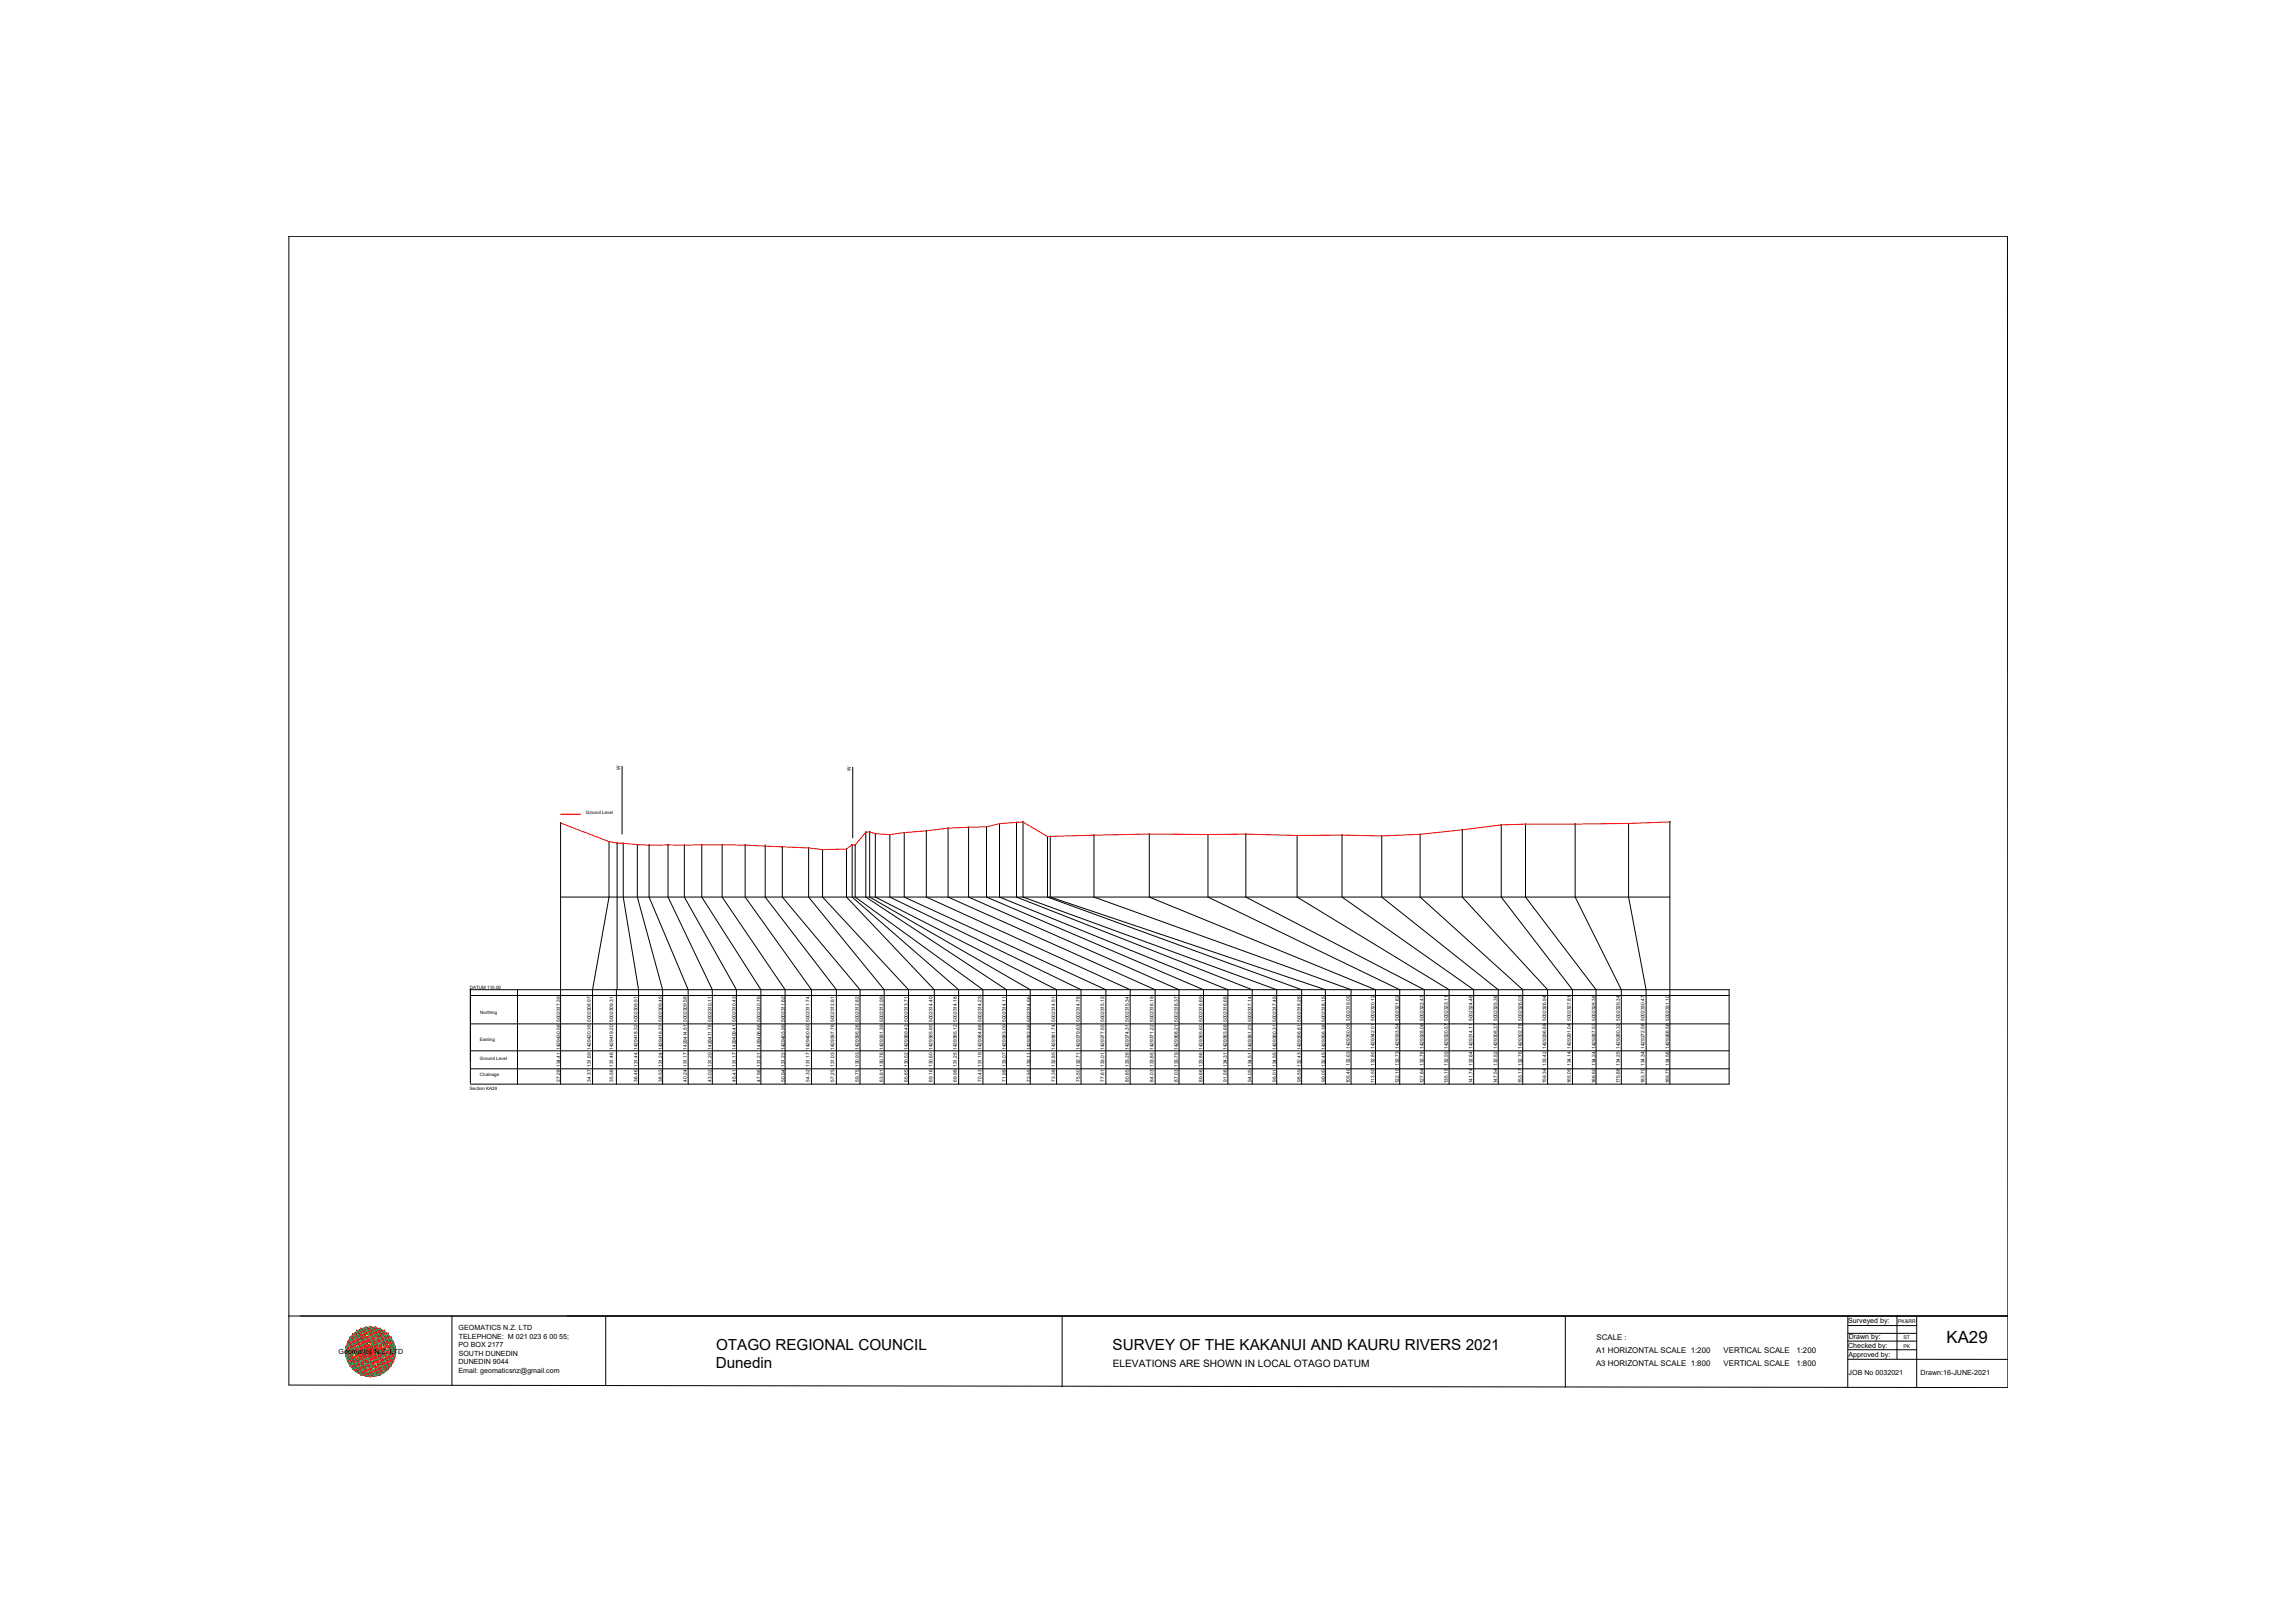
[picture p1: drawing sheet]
<svg xmlns="http://www.w3.org/2000/svg" width="420mm" height="297mm" viewBox="0 0 420 297" stroke-linecap="round" stroke-linejoin="round" font-family="sans-serif">
<defs><g id="words">
<text font-size="3.1" x="356.4" y="245.7">KA29</text>
<g font-size="2.8">
<text x="131" y="250.3">Dunedin</text>
<text x="131.1" y="247">OTAGO REGIONAL COUNCIL</text>
<text x="203.7" y="247">SURVEY OF THE KAKANUI AND KAURU RIVERS 2021</text>
</g>
<text font-size="1.9" x="203.7" y="250.1">ELEVATIONS ARE SHOWN IN LOCAL OTAGO DATUM</text>
<g font-size="1.4">
<text x="292.3" y="245.2">SCALE :</text>
<text x="292.2" y="247.6">A1 HORIZONTAL SCALE 1:200</text>
<text x="292.2" y="250">A3 HORIZONTAL SCALE 1:800</text>
<text x="315.5" y="247.6">VERTICAL SCALE</text>
<text x="315.5" y="250">VERTICAL SCALE</text>
<text x="328.9" y="247.6">1:200</text>
<text x="328.9" y="250">1:800</text>
</g>
<g font-size="1.3">
<text x="84" y="243.4">GEOMATICS N.Z. LTD</text>
<text x="84" y="245">TELEPHONE: M 021 023 6 00 55;</text>
<text x="338.3" y="242.1">Surveyed by:</text>
<text x="338.5" y="245.1">Drawn by:</text>
<text x="62" y="247.8">Geomatics N.Z. LTD</text>
<text x="83.9" y="246.6">PO BOX 2177</text>
<text x="83.9" y="249.7">DUNEDIN 9044</text>
<text x="83.9" y="251.3">Email: geomaticsnz@gmail.com</text>
<text x="84" y="248.1">SOUTH DUNEDIN</text>
<text x="338.3" y="246.6">Checked by:</text>
<text x="338.4" y="248.3">Approved by:</text>
<text x="338.4" y="251.7">JOB No 0032021</text>
<text x="351.6" y="251.7">Drawn:16-JUNE-2021</text>
</g>
<g font-size=".9">
<text x="113.5" y="140.9" transform="rotate(-90 113.5 140.9)">W</text>
<text x="155.8" y="141.1" transform="rotate(-90 155.8 141.1)">W</text>
<text x="102.6" y="198" transform="rotate(-90 102.6 198)">27.28 134.41 1429430.56 5002317.39</text>
<text x="108.2" y="198" transform="rotate(-90 108.2 198)">34.37 131.69 1429420.35 5002308.97</text>
<text x="112.2" y="198" transform="rotate(-90 112.2 198)">35.56 131.46 1429419.20 5002309.31</text>
<text x="116.7" y="198" transform="rotate(-90 116.7 198)">36.46 131.44 1429418.32 5002309.51</text>
<text x="121.2" y="198" transform="rotate(-90 121.2 198)">38.52 131.24 1429416.23 5002309.45</text>
<text x="125.7" y="197.9" transform="rotate(-90 125.7 197.9)">40.24 131.17 1429414.51 5002309.58</text>
<text x="130.2" y="197.9" transform="rotate(-90 130.2 197.9)">43.02 131.20 1429411.78 5002310.11</text>
<text x="134.7" y="197.9" transform="rotate(-90 134.7 197.9)">45.41 131.17 1429409.41 5002310.43</text>
<text x="139.2" y="197.9" transform="rotate(-90 139.2 197.9)">47.96 131.21 1429406.88 5002310.76</text>
<text x="143.7" y="198" transform="rotate(-90 143.7 198)">50.94 131.22 1429403.99 5002311.62</text>
<text x="148.2" y="198" transform="rotate(-90 148.2 198)">54.32 131.17 1429400.60 5002311.74</text>
<text x="152.7" y="198" transform="rotate(-90 152.7 198)">57.25 131.03 1429397.76 5002312.61</text>
<text x="157.2" y="198" transform="rotate(-90 157.2 198)">59.75 130.93 1429395.26 5002312.82</text>
<text x="161.7" y="198" transform="rotate(-90 161.7 198)">63.61 130.76 1429391.39 5002312.99</text>
<text x="166.2" y="198" transform="rotate(-90 166.2 198)">65.65 130.52 1429389.43 5002313.71</text>
<text x="170.7" y="198" transform="rotate(-90 170.7 198)">69.16 130.60 1429385.99 5002314.40</text>
<text x="175.2" y="198" transform="rotate(-90 175.2 198)">69.98 131.25 1429385.12 5002314.18</text>
<text x="179.7" y="198" transform="rotate(-90 179.7 198)">70.43 131.19 1429384.68 5002314.23</text>
<text x="184.2" y="198" transform="rotate(-90 184.2 198)">71.98 133.07 1429383.09 5002314.11</text>
<text x="188.7" y="198" transform="rotate(-90 188.7 198)">72.55 133.11 1429382.58 5002314.56</text>
<text x="193.2" y="198" transform="rotate(-90 193.2 198)">73.38 132.85 1429381.74 5002314.51</text>
<text x="197.7" y="198" transform="rotate(-90 197.7 198)">75.50 132.71 1429379.63 5002314.78</text>
<text x="202.2" y="198" transform="rotate(-90 202.2 198)">77.61 133.01 1429377.55 5002315.12</text>
<text x="206.7" y="198" transform="rotate(-90 206.7 198)">80.85 133.26 1429374.31 5002315.34</text>
<text x="211.1" y="198" transform="rotate(-90 211.1 198)">84.03 133.65 1429371.22 5002316.19</text>
<text x="215.6" y="198" transform="rotate(-90 215.6 198)">87.03 133.79 1429368.21 5002316.37</text>
<text x="220.1" y="198" transform="rotate(-90 220.1 198)">89.66 133.86 1429365.60 5002316.69</text>
<text x="224.6" y="198" transform="rotate(-90 224.6 198)">91.56 134.31 1429363.68 5002316.68</text>
<text x="229.1" y="198" transform="rotate(-90 229.1 198)">94.05 134.51 1429361.23 5002317.14</text>
<text x="233.6" y="198" transform="rotate(-90 233.6 198)">95.01 134.55 1429360.31 5002317.45</text>
<text x="238.1" y="198" transform="rotate(-90 238.1 198)">98.59 132.43 1429356.81 5002318.28</text>
<text x="242.6" y="198" transform="rotate(-90 242.6 198)">99.00 132.45 1429356.38 5002318.15</text>
<text x="247.1" y="198.3" transform="rotate(-90 247.1 198.3)">105.40 132.63 1429350.05 5002319.09</text>
<text x="251.6" y="198.3" transform="rotate(-90 251.6 198.3)">113.50 132.80 1429342.01 5002320.12</text>
<text x="256.1" y="198.3" transform="rotate(-90 256.1 198.3)">122.10 132.73 1429333.54 5002321.62</text>
<text x="260.6" y="198.3" transform="rotate(-90 260.6 198.3)">127.64 132.78 1429328.06 5002322.47</text>
<text x="265.1" y="198.3" transform="rotate(-90 265.1 198.3)">135.15 132.59 1429320.57 5002323.11</text>
<text x="269.6" y="198.3" transform="rotate(-90 269.6 198.3)">141.74 132.64 1429314.11 5002324.46</text>
<text x="274.1" y="198.3" transform="rotate(-90 274.1 198.3)">147.54 132.52 1429308.37 5002325.36</text>
<text x="278.6" y="198.3" transform="rotate(-90 278.6 198.3)">153.17 132.76 1429302.78 5002326.03</text>
<text x="283.1" y="198.3" transform="rotate(-90 283.1 198.3)">159.34 133.42 1429296.68 5002326.94</text>
<text x="287.6" y="198.3" transform="rotate(-90 287.6 198.3)">165.05 134.14 1429291.04 5002327.81</text>
<text x="292.1" y="198.3" transform="rotate(-90 292.1 198.3)">168.60 134.24 1429287.53 5002328.38</text>
<text x="296.6" y="198.3" transform="rotate(-90 296.6 198.3)">175.88 134.25 1429280.32 5002329.34</text>
<text x="301.1" y="198.3" transform="rotate(-90 301.1 198.3)">183.70 134.34 1429272.58 5002330.47</text>
<text x="305.6" y="198.3" transform="rotate(-90 305.6 198.3)">189.75 134.56 1429266.56 5002331.10</text>
<text x="347.5" y="242.2">PK&amp;RR</text>
<text x="348.5" y="245">ST</text>
<text x="348.5" y="246.8">PK</text>
</g>
<g font-size=".8">
<text x="107.3" y="149">Ground Level</text>
<text x="86" y="181">DATUM 110.00</text>
<text x="87.9" y="185.7">Northing</text>
<text x="87.8" y="190.5">Easting</text>
<text x="87.9" y="194">Ground Level</text>
<text x="87.9" y="196.9">Chainage</text>
<text x="86" y="199.6">Section KA29</text>
</g>
</g></defs>
<!-- layer: 0 -->
<g fill="none" stroke="#000" stroke-width=".18">
<path d="M52.9 43.3h314.6l.1 210.7-314.7-.5zM102.6 150.6v47.8M111.5 154h.1M111.5 154v10.2l-3 16.9v17.3M113 154.3h.1M113 154.3v26.8M113.9 140.3v12.4M114.1 154.3v9.9l2.8 16.9v17.3M114.1 154.3v.1M116.7 154.6h.1M116.7 154.6v9.6l4.6 16.9v17.3M118.9 154.7h-.1"/>
<path d="M118.9 154.7l-.1 9.5 7.2 16.9v17.3M122.3 154.6v.1M122.3 154.6v9.6l8.1 16.9v17.3M125.3 154.7h.1M125.3 154.7v9.5l9.5 16.9v17.3M128.5 154.6v9.6l10.8 16.9v17.3M128.5 154.6h.1M132.2 154.6h.1M132.2 154.6v9.6l11.5 16.9v17.3M136.4 154.7h.1M136.4 154.7v9.5l12.2 16.9v17.3M140.1 154.6v9.6l13 16.9v17.3"/>
<path d="M140.1 154.8v.1M143.2 155v9.2l14.2 16.9v17.3M148 155.2h.1M148 155.2v9l13.9 16.9v17.3M148.1 155.2h-.1M150.6 155.5h.1M150.6 155.5v8.7l15.7 16.9v17.3M155 155.4v8.8l16 16.9v17.3M155 155.4h.1M156 154.6h.1M156 154.6v9.6l19.5 16.9v17.3M156.1 140.4v13"/>
<path d="M156.6 154.7v9.5l23.3 16.9v17.3M156.6 154.6l-.1 .1M158.5 152.3h.1M158.5 152.3v11.9l25.8 16.9v17.3M159.2 152.2v12l29.4 16.9v17.3M159.2 152.2v.1M160.2 152.6h.1M160.3 152.6v11.6l33.1 16.9v17.3M162.9 152.7v.1M162.9 152.8v11.4l35 16.9v17.3M165.5 152.4v11.8l37 16.9v17.3M165.6 152.4h-.1"/>
<path d="M169.6 152.1h.1M169.6 152.1v12.1l37.3 16.9v17.3M173.6 151.6v12.6l37.9 16.9v17.3M173.6 151.6h-.1M177.3 151.4v12.8l38.5 16.9v17.3M180.6 151.3v12.9l39.7 16.9v17.3M180.6 151.3h.1M183 150.7v13.5l41.8 16.9v17.3M183 150.7v.1M186.1 150.5v13.7l43.1 16.9v17.3M186.1 150.5h.1M187.3 150.5v13.7l46.4 16.9v17.3"/>
<path d="M187.3 150.4v.1M191.8 153.1v11.1l46.5 16.9v17.3M191.8 153.1h-.1M192.3 153.1v11.1l50.3 16.9v17.3M200.3 152.8v.1M200.3 152.9v11.3l47 16.9v17.3M210.4 152.6v11.6l41.4 16.9v17.3M210.4 152.6v.1M221.1 152.7v11.5l35.2 16.9v17.3M221.2 152.7h-.1M228.1 152.7h.1M228.1 152.7v11.5l32.7 16.9v17.3"/>
<path d="M237.4 152.9h.1M237.5 152.9v11.3l27.8 16.9v17.3M245.7 152.8v.1M245.7 152.8v11.4l24.1 16.9v17.3M252.9 153h.1M253 153v11.2l21.3 16.9v17.3M253 153h-.1M260 152.7h.1M260 152.7v11.5l18.8 16.9v17.3M267.7 151.9v12.3l15.6 16.9v17.3M267.7 151.8v.1M274.8 151v13.2l13.1 16.9v17.3"/>
<path d="M274.8 151h.1M279.3 150.8v13.4l12.9 16.9v17.3M288.4 150.8h.1M288.4 150.8v13.4l8.4 16.9v17.3M298.2 150.7v13.5l3.2 16.9v17.3M305.7 150.4v48M102.6 164.2h203.1M86.1 181.1v.1M86.1 181.1v17.2M86.1 181.1h230.5v17.3h-230.5M86.1 195.6h230.5M86.1 192.3h230.5"/>
<path d="M86.1 187.4h230.5M86.1 182.2h230.5M94.7 181.1v17.3M112.9 181.1v17.3M52.9 240.9h314.7M82.7 240.8v12.7M110.9 240.8v12.8M194.4 240.9v12.9M286.6 240.9v12.9M338.3 245.4h12.6M338.3 247h12.6M338.3 248.8h29.3"/>
<path d="M338.3 242.6h12.6M338.3 244h12.6M338.3 240.9v13M347.3 240.9v7.8M350.9 240.9v13"/>
<circle cx="102.6" cy="150.6" r=".02"/>
<circle cx="111.5" cy="154" r=".02"/>
<circle cx="113" cy="154.3" r=".02"/>
<circle cx="114.1" cy="154.3" r=".02"/>
<circle cx="116.7" cy="154.6" r=".02"/>
<circle cx="118.8" cy="154.7" r=".02"/>
<circle cx="122.3" cy="154.6" r=".02"/>
<circle cx="125.3" cy="154.7" r=".02"/>
<circle cx="128.5" cy="154.6" r=".02"/>
<circle cx="132.2" cy="154.6" r=".02"/>
<circle cx="136.4" cy="154.7" r=".02"/>
<circle cx="140.1" cy="154.9" r=".02"/>
<circle cx="143.2" cy="155" r=".02"/>
<circle cx="148" cy="155.2" r=".02"/>
<circle cx="150.6" cy="155.5" r=".02"/>
<circle cx="155" cy="155.4" r=".02"/>
<circle cx="156" cy="154.6" r=".02"/>
<circle cx="156.6" cy="154.6" r=".02"/>
<circle cx="158.5" cy="152.3" r=".02"/>
<circle cx="159.2" cy="152.2" r=".02"/>
<circle cx="160.2" cy="152.6" r=".02"/>
<circle cx="162.9" cy="152.7" r=".02"/>
<circle cx="165.5" cy="152.4" r=".02"/>
<circle cx="169.6" cy="152.1" r=".02"/>
<circle cx="173.6" cy="151.6" r=".02"/>
<circle cx="177.3" cy="151.4" r=".02"/>
<circle cx="180.6" cy="151.3" r=".02"/>
<circle cx="183" cy="150.7" r=".02"/>
<circle cx="186.1" cy="150.5" r=".02"/>
<circle cx="187.3" cy="150.4" r=".02"/>
<circle cx="191.8" cy="153.1" r=".02"/>
<circle cx="192.3" cy="153.1" r=".02"/>
<circle cx="200.3" cy="152.8" r=".02"/>
<circle cx="210.4" cy="152.6" r=".02"/>
<circle cx="221.1" cy="152.7" r=".02"/>
<circle cx="228.1" cy="152.7" r=".02"/>
<circle cx="237.5" cy="152.9" r=".02"/>
<circle cx="245.7" cy="152.8" r=".02"/>
<circle cx="253" cy="153" r=".02"/>
<circle cx="260" cy="152.7" r=".02"/>
<circle cx="267.7" cy="151.9" r=".02"/>
<circle cx="274.8" cy="151" r=".02"/>
<circle cx="279.3" cy="150.8" r=".02"/>
<circle cx="288.4" cy="150.8" r=".02"/>
<circle cx="298.1" cy="150.7" r=".02"/>
<circle cx="305.7" cy="150.4" r=".02"/>
<circle cx="86.1" cy="181.1" r=".02"/>
</g>
<!-- layer: geo -->
<g fill="none" stroke="#545454" stroke-width=".18">
<path d="M63.3 247.4h9.1M63.4 246.5h8.9v1.8h-8.9zM63.6 245.7h8.5v3.5h-8.5zM63.6 245.7h.1M64 244.9h7.6v5h-7.6zM64.6 244.2h6.5v6.4h-6.5zM65.3 243.6h.1M65.3 243.6h5.1v7.6h-5.1zM66.1 243.2h3.5v8.4h-3.5zM66.9 242.9h1.8v9h-1.7zM67.8 242.8v9.2M71.6 244.9h.1"/>
<path d="M72.3 246.5h.1"/>
</g>
<g fill="none" stroke="#ff0" stroke-width=".18">
<path d="M63.3 247.4l4.5-4.6 4.6 4.6-4.6 4.5-4.4-4.5M63.4 246.5l3.6-3.6 5.3 5.4-3.6 3.6zM64.6 250.6h.1M64.6 244.2l6.5 6.4M65.3 251.2l-1.3-1.3 6.4-6.3 1.2 1.3-6.3 6.3M65.3 243.6l6.3 6.3-1.2 1.3-6.4-6.3zM66.1 243.2l6 6-2.5 2.4-6-5.9zM68.7 251.9h.1M68.7 242.9l3.6 3.6-5.3 5.4-3.6-3.6zM69.6 243.2l2.5 2.5-6 5.9-2.5-2.4zM71.1 244.1h.1M71.1 244.2l-6.5 6.4"/>
<path d="M71.1 250.6h.1"/>
</g>
<g fill="none" stroke="#00b85c" stroke-width=".18">
<path d="M63.3 247.4l1.3 3.2 7.8-3.2-1.3-3.2-7.8 3.2M63.4 246.5l7-2.9 1.9 4.7-7 2.9zM63.4 248.3l8.2-3.4 .7 1.6-8.2 3.4zM63.6 245.7l8.5 3.5M63.6 245.7l2.5 5.9M64 244.9l4.7-2 2.9 7-4.6 2zM64.6 244.2l3.2-1.4 3.3 7.8-3.3 1.4zM65.3 243.6l1.7-.7 3.4 8.3-1.7 .7zM66.1 243.2l3.5 8.4M69.6 243.2l-3.5 8.4M69.6 243.2l2.5 6M69.6 243.2l-6 2.5"/>
<path d="M72.1 245.7l-8.5 3.5M72.1 249.2l-6 2.4"/>
</g>
<g fill="none" stroke="#f00" stroke-width=".18">
<path d="M63.3 247.4l2.8 4.2M63.3 247.4l6.3 4.2M63.3 247.4l8.8 1.8M63.3 247.4h.1M63.4 248.3h.1M63.4 246.5h.1M63.4 246.5l8.9 1.8M63.4 246.5l.6 3.4M63.4 246.5l3.6 5.4M63.4 248.3l1.9 2.9M63.4 246.5l7 4.7M63.4 248.3l5.3 3.6"/>
<path d="M63.4 248.3l8.2 1.6M63.6 245.7l1 4.9M63.6 245.7l4.2 6.3M63.6 249.2l1 1.4M63.6 249.2l4.2 2.8M63.6 245.7l7.5 4.9M63.6 245.7l8.8 1.7M63.6 249.2l7.5 1.4M63.6 245.7l-.3 1.7M63.6 245.7h.1M63.7 249.2h.1M64 249.9h.1"/>
<path d="M64 244.9h.1M64 244.9l7.6 5M64 244.9l1.3 6.3M64 244.9l4.7 7M64 249.9l3 2M64 249.9l6.4 1.3M64 244.9l-.6 3.4M64.1 244.9l8.2 1.6M64.6 244.2h.1M64.6 244.2l1.5 7.4M64.6 244.2l5 7.4M64.6 244.2l7.5 5"/>
<path d="M64.6 250.6l1.5 1M64.6 244.2l-1 1.4M64.6 244.2l7.5 1.5M64.6 250.6l5 1M64.6 244.2l-1 5M64.7 250.6h.1M65.3 243.6h.1M65.3 251.2h.1M65.3 243.6l5.1 7.6M65.3 243.6l1.7 8.3M65.3 243.6l-1.9 2.9M65.3 251.2l3.4 .7"/>
<path d="M65.3 243.6l-1.3 6.3M65.3 243.6l7 4.7M65.3 243.6l6.3 1.3M66.1 243.2h.1M66.1 243.2l1.7 8.8M66.1 243.2l5 7.4M66.1 243.2l-1.5 1M66.1 243.2l6.3 4.2M66.1 243.2l-2.8 4.2M66.1 243.2l5 1M66.1 251.6l1.7 .4M66.1 243.2l-1.5 7.4"/>
<path d="M66.1 251.6h.1M67 242.9h.1M67 251.9h.1M67 242.9l1.7 9M67 242.9l4.6 7M67 242.9l-3 2M67 242.9l5.3 3.6M67 242.9l-3.6 5.4M67 242.9l3.4 .7M67 242.9l-1.7 8.3M67.8 242.9h.1M67.8 242.8l1.8 8.8"/>
<path d="M67.8 242.8l-1.7 .4M67.8 242.8l4.3 6.4M67.8 242.8l-4.2 2.9M67.8 242.8l4.3 2.9M67.8 242.8l-4.2 6.4M67.8 242.8l1.8 .4M67.8 242.8l-1.7 8.8M67.9 251.9h.1M68.7 251.9h.1M68.7 242.9h.1M68.7 242.9l-1.7 9M68.7 242.9l1.7 8.3"/>
<path d="M68.7 242.9l-3.4 .7M68.7 242.9l3.6 5.4M68.7 242.9l-5.3 3.6M68.7 242.9l2.9 2M68.7 242.9l-4.7 7M69.5 243.2h.1M69.6 243.2l1.5 7.4M69.6 243.2l-5 1M69.6 251.6l-1.8 .4M69.6 243.2l2.8 4.2M69.6 243.2l-6.3 4.2M69.6 243.2l1.5 1"/>
<path d="M69.6 243.2l-5 7.4M69.6 243.2l-1.8 8.8M69.6 251.6h.1M70.4 251.2h.1M70.4 243.6h.1M70.4 243.6l-5.1 7.6M70.4 243.6l1.2 6.3M70.4 243.6l-6.4 1.3M70.4 251.2l-3.4 .7M70.4 243.6l1.9 2.9M70.4 243.6l-7 4.7M70.4 243.6l-1.7 8.3"/>
<path d="M71 244.2h.1M71.1 244.2l1 5M71.1 244.2l-7.5 1.5M71.1 250.6l-5 1M71.1 244.2l1 1.5M71.1 244.2l-7.5 5M71.1 250.6l-1.5 1M71.1 244.2l-5 7.4M71.1 244.2l-1.5 7.4M71.1 250.6h.1M71.6 244.9h.1M71.6 249.9h.1"/>
<path d="M71.6 244.9l-7.6 5M71.6 244.9l.7 3.4M71.6 244.9l-8.2 1.6M71.6 249.9l-6.3 1.3M71.6 249.9l-2.9 2M71.6 244.9l-4.6 7M71.6 244.9l-1.2 6.3M72 245.6h.1M72.1 249.1h.1M72.1 245.7l.3 1.7M72.1 245.7l-8.8 1.7 .3 1.8M72.1 249.2l-7.5 1.4"/>
<path d="M72.1 249.2l-4.3 2.8M72.1 245.7l-7.5 4.9M72.1 245.6l-4.3 6.4M72.1 249.2l-1 1.4M72.1 245.7l-1 4.9M72.3 246.5h.1M72.3 248.3h.1M72.3 246.5l-8.9 1.8M72.3 248.3l-8.3 1.6M72.3 246.5l-7 4.7M72.3 248.3l-5.3 3.6M72.3 246.5l-3.6 5.4"/>
<path d="M72.3 248.3l-1.9 2.9M72.3 246.5l-.7 3.4M72.4 247.4h.1M72.4 247.4l-.3 1.8M72.4 247.4l-8.8 1.8M72.4 247.4l-6.3 4.2M72.4 247.4l-2.8 4.2"/>
</g>
<!-- layer: 0 -->
<path d="M102.6 149h3.7M305.7 150.4l-7.5 .3-23.4 .3-14.8 1.7-7 .3-7.3-.2-8.2 .1-9.4-.2h-7a652.6 652.6 0 0 0-29.3 .4l-4.5-2.6h-1.2l-3.1 .2-2.4 .6-7 .3-10.7 1.1-2.6-.1-1.1-.3h-.7l-1.9 2.4-.6-.1-1 .8-4.4 .1a256.5 256.5 0 0 0-28.3-.9 55.1 55.1 0 0 1-10.8-.6l-8.9-3.4" fill="none" stroke="#f00" stroke-width=".18"/>
<use href="#words"/>
</svg>
